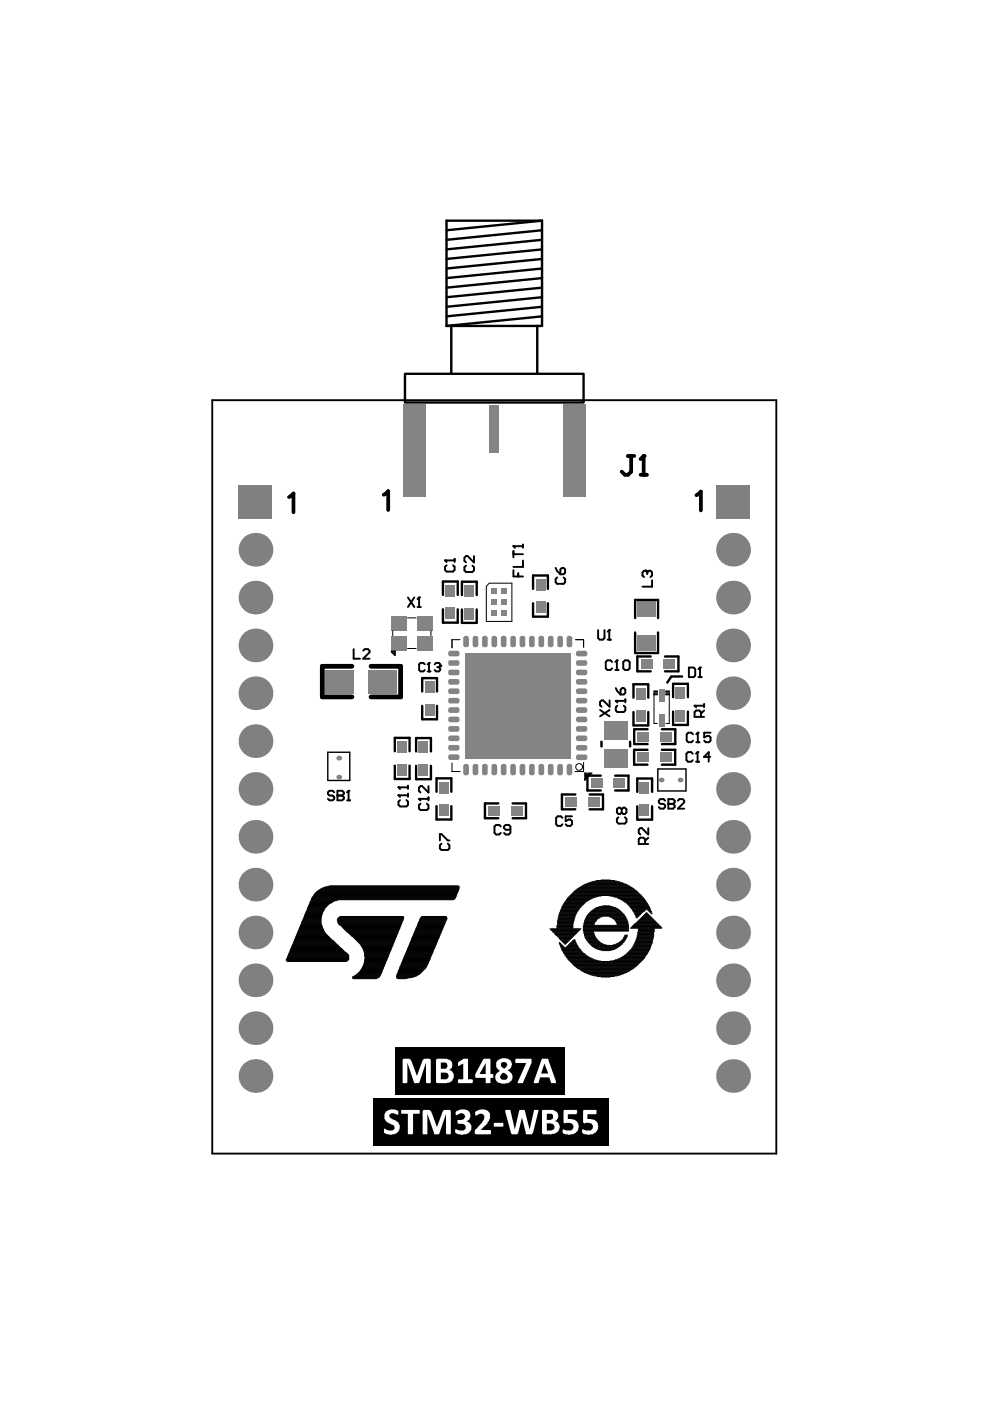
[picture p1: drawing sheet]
<svg xmlns="http://www.w3.org/2000/svg" width="210mm" height="297mm" viewBox="0 0 210 297" stroke-linecap="round" stroke-linejoin="round" font-family="sans-serif">
<g fill="#808080">
<circle cx="155.4" cy="207.8" r="3.6"/>
<circle cx="155.4" cy="167.3" r="3.6"/>
<circle cx="155.4" cy="126.7" r="3.6"/>
<circle cx="155.4" cy="228.1" r="3.6"/>
<circle cx="155.4" cy="218" r="3.6"/>
<circle cx="155.4" cy="187.6" r="3.6"/>
<circle cx="155.4" cy="177.4" r="3.6"/>
<circle cx="155.4" cy="157.1" r="3.6"/>
<circle cx="155.4" cy="147" r="3.6"/>
<circle cx="155.4" cy="116.6" r="3.6"/>
<circle cx="155.4" cy="197.7" r="3.6"/>
<circle cx="155.4" cy="136.8" r="3.6"/>
<circle cx="54.2" cy="207.8" r="3.6"/>
<circle cx="54.2" cy="167.3" r="3.6"/>
<circle cx="54.2" cy="126.7" r="3.6"/>
<circle cx="54.2" cy="228.1" r="3.6"/>
<circle cx="54.2" cy="218" r="3.6"/>
<circle cx="54.2" cy="187.6" r="3.6"/>
<circle cx="54.2" cy="177.4" r="3.6"/>
<circle cx="54.2" cy="157.1" r="3.6"/>
<circle cx="54.2" cy="147" r="3.6"/>
<circle cx="54.2" cy="116.6" r="3.6"/>
<circle cx="54.2" cy="197.7" r="3.6"/>
<circle cx="54.2" cy="136.8" r="3.6"/>
</g>
<g fill="#808080">
<path d="M151.8 102.8h7.2v7.2h-7.2z" fill-rule="evenodd"/>
<path d="M50.6 102.8h7.2v7.2h-7.2z" fill-rule="evenodd"/>
</g>
<g fill="#848484">
<path d="M84.2 157.1h2v2.6h-2z" fill-rule="evenodd"/>
<path d="M82.9 134.8h3.4v3h-3.4z" fill-rule="evenodd"/>
<path d="M93.1 165.7h2v2.6h-2z" fill-rule="evenodd"/>
<path d="M88.7 157.2h2.1v2.5h-2.1z" fill-rule="evenodd"/>
<path d="M90.1 149.3h2v2.5h-2z" fill-rule="evenodd"/>
<path d="M102.5 134.8h.6l.3 .3v1.8l-.3 .3h-.6l-.3-.3v-1.8z" fill-rule="evenodd"/>
<path d="M100.5 134.8h.6l.3 .3v1.8l-.3 .3h-.6l-.3-.3v-1.8z" fill-rule="evenodd"/>
<path d="M98.5 134.8h.6l.3 .3v1.8l-.3 .3h-.6l-.3-.3v-1.8z" fill-rule="evenodd"/>
<path d="M98.4 124h2.1v2.6h-2.1z" fill-rule="evenodd"/>
<path d="M110.5 134.8h.6l.3 .3v1.8l-.3 .3h-.6l-.3-.3v-1.8z" fill-rule="evenodd"/>
<path d="M108.5 134.8h.6l.3 .3v1.8l-.3 .3h-.6l-.3-.3v-1.8z" fill-rule="evenodd"/>
<path d="M106.5 134.8h.6l.3 .3v1.8l-.3 .3h-.6l-.3-.3v-1.8z" fill-rule="evenodd"/>
<path d="M106.2 124.8h1.2v1.2h-1.2z" fill-rule="evenodd"/>
<path d="M106.2 129.4h1.2v1.2h-1.2z" fill-rule="evenodd"/>
<path d="M106.2 127.1h1.2v1.2h-1.2z" fill-rule="evenodd"/>
<path d="M118.5 134.8h.6l.3 .3v1.8l-.3 .3h-.6l-.3-.3v-1.8z" fill-rule="evenodd"/>
<path d="M116.5 134.8h.6l.3 .3v1.8l-.3 .3h-.6l-.3-.3v-1.8z" fill-rule="evenodd"/>
<path d="M114.5 134.8h.6l.3 .3v1.8l-.3 .3h-.6l-.3-.3v-1.8z" fill-rule="evenodd"/>
<path d="M113.6 127.5h2.1v2.5h-2.1z" fill-rule="evenodd"/>
<path d="M125.2 165h2.6v2h-2.6z" fill-rule="evenodd"/>
<path d="M124.6 169.1h2.5v2h-2.5z" fill-rule="evenodd"/>
<path d="M122.4 160h1.8l.3 .3v.6l-.3 .3h-1.8l-.3-.3v-.6z" fill-rule="evenodd"/>
<path d="M122.4 157.9h1.8l.3 .3v.6l-.3 .3h-1.8l-.3-.3v-.6z" fill-rule="evenodd"/>
<path d="M122.4 155.9h1.8l.3 .3v.6l-.3 .3h-1.8l-.3-.3v-.6z" fill-rule="evenodd"/>
<path d="M122.4 151.9h1.8l.3 .3v.6l-.3 .3h-1.8l-.3-.3v-.6z" fill-rule="evenodd"/>
<path d="M122.4 150h1.8l.3 .3v.5l-.3 .3h-1.8l-.3-.3v-.5z" fill-rule="evenodd"/>
<path d="M122.4 148h1.8l.3 .3v.6l-.3 .3h-1.8l-.3-.3v-.6z" fill-rule="evenodd"/>
<path d="M122.4 144h1.8l.3 .3v.6l-.3 .3h-1.8l-.3-.3v-.6z" fill-rule="evenodd"/>
<path d="M122.4 142h1.8l.3 .3v.6l-.3 .3h-1.8l-.3-.3v-.6z" fill-rule="evenodd"/>
<path d="M122.4 140h1.8l.3 .3v.6l-.3 .3h-1.8l-.3-.3v-.6z" fill-rule="evenodd"/>
<path d="M130 165h2.6v2h-2.6z" fill-rule="evenodd"/>
<path d="M139.9 159.6h2.6v2h-2.6z" fill-rule="evenodd"/>
<path d="M139.7 151.5h1.2v2.6h-1.2z" fill-rule="evenodd"/>
<path d="M140.6 139.8h2.5v2h-2.5z" fill-rule="evenodd"/>
<path d="M84.2 161.9h2v2.6h-2z" fill-rule="evenodd"/>
<path d="M82.9 130.7h3.4v2.9h-3.4z" fill-rule="evenodd"/>
<path d="M93.1 170.5h2v2.5h-2z" fill-rule="evenodd"/>
<path d="M90.1 144.5h2v2.5h-2z" fill-rule="evenodd"/>
<path d="M88.7 162h2.1v2.5h-2.1z" fill-rule="evenodd"/>
<path d="M102.5 162h.6l.3 .3v1.8l-.3 .3h-.6l-.3-.3v-1.8z" fill-rule="evenodd"/>
<path d="M98.2 162.3l.3-.3h.6l.3 .3v1.8l-.3 .3h-.6l-.3-.3z" fill-rule="evenodd"/>
<path d="M100.2 162.3l.3-.3h.6l.3 .3v1.8l-.3 .3h-.6l-.3-.3z" fill-rule="evenodd"/>
<path d="M98.4 128.8h2.1v2.6h-2.1z" fill-rule="evenodd"/>
<path d="M108.3 170.8h2.5v2.1h-2.5z" fill-rule="evenodd"/>
<path d="M110.2 162.3l.3-.3h.6l.3 .3v1.8l-.3 .3h-.6l-.3-.3z" fill-rule="evenodd"/>
<path d="M108.2 162.3l.3-.3h.6l.3 .3v1.8l-.3 .3h-.6l-.3-.3z" fill-rule="evenodd"/>
<path d="M106.5 162h.6l.3 .3v1.8l-.3 .3h-.6l-.3-.3v-1.8z" fill-rule="evenodd"/>
<path d="M114.5 162h.6l.3 .3v1.8l-.3 .3h-.6l-.3-.3v-1.8z" fill-rule="evenodd"/>
<path d="M118.2 162.3l.3-.3h.6l.3 .3v1.8l-.3 .3h-.6l-.3-.3z" fill-rule="evenodd"/>
<path d="M116.2 162.3l.3-.3h.6l.3 .3v1.8l-.3 .3h-.6l-.3-.3z" fill-rule="evenodd"/>
<path d="M113.6 122.7h2.1v2.6h-2.1z" fill-rule="evenodd"/>
<path d="M122.4 153.9h1.8l.3 .3v.6l-.3 .3h-1.8l-.3-.3v-.6z" fill-rule="evenodd"/>
<path d="M122.4 146h1.8l.3 .3v.6l-.3 .3h-1.8l-.3-.3v-.6z" fill-rule="evenodd"/>
<path d="M122.4 138h1.8l.3 .3v.6l-.3 .3h-1.8l-.3-.3v-.6z" fill-rule="evenodd"/>
<path d="M139.9 155.2h2.6v2.1h-2.6z" fill-rule="evenodd"/>
<path d="M139.7 146.2h1.2v2.6h-1.2z" fill-rule="evenodd"/>
<path d="M95.3 159.9h1.8l.3 .3v.6l-.3 .3h-1.8l-.3-.3v-.6z" fill-rule="evenodd"/>
<path d="M95.3 157.9h1.8l.3 .3v.6l-.3 .3h-1.8l-.3-.3v-.6z" fill-rule="evenodd"/>
<path d="M95.3 155.9h1.8l.3 .3v.6l-.3 .3h-1.8l-.3-.3v-.6z" fill-rule="evenodd"/>
<path d="M95.3 151.9h1.8l.3 .3v.6l-.3 .3h-1.8l-.3-.3v-.6z" fill-rule="evenodd"/>
<path d="M95.3 150h1.8l.3 .3v.5l-.3 .3h-1.8l-.3-.3v-.5z" fill-rule="evenodd"/>
<path d="M95.3 148h1.8l.3 .3v.6l-.3 .3h-1.8l-.3-.3v-.6z" fill-rule="evenodd"/>
<path d="M95.3 144h1.8l.3 .3v.6l-.3 .3h-1.8l-.3-.3v-.6z" fill-rule="evenodd"/>
<path d="M95.3 142h1.8l.3 .3v.6l-.3 .3h-1.8l-.3-.3v-.6z" fill-rule="evenodd"/>
<path d="M95.3 140h1.8l.3 .3v.6l-.3 .3h-1.8l-.3-.3v-.6z" fill-rule="evenodd"/>
<path d="M88.3 134.8h3.4v3h-3.4z" fill-rule="evenodd"/>
<path d="M112.5 134.8h.6l.3 .3v1.8l-.3 .3h-.6l-.3-.3v-1.8z" fill-rule="evenodd"/>
<path d="M104.5 134.8h.6l.3 .3v1.8l-.3 .3h-.6l-.3-.3v-1.8z" fill-rule="evenodd"/>
<path d="M94.4 124h2v2.5h-2z" fill-rule="evenodd"/>
<path d="M104.2 124.8h1.2v1.2h-1.2z" fill-rule="evenodd"/>
<path d="M104.2 129.4h1.2v1.2h-1.2z" fill-rule="evenodd"/>
<path d="M104.2 127.1h1.2v1.2h-1.2z" fill-rule="evenodd"/>
<path d="M135.6 165.8h2.1v2.5h-2.1z" fill-rule="evenodd"/>
<path d="M119.8 169.1h2.6v2h-2.6z" fill-rule="evenodd"/>
<path d="M135.2 159.6h2.5v2h-2.5z" fill-rule="evenodd"/>
<path d="M128.1 158.8h5v4h-5z" fill-rule="evenodd"/>
<path d="M134.9 150.6h2v2.5h-2z" fill-rule="evenodd"/>
<path d="M143.2 150.5h2v2.5h-2z" fill-rule="evenodd"/>
<path d="M135.8 139.8h2.6v2h-2.6z" fill-rule="evenodd"/>
<path d="M135.1 134.8h4v3.2h-4z" fill-rule="evenodd"/>
<path d="M120.4 134.8h.6l.3 .3v1.8l-.3 .3h-.6l-.3-.3v-1.8z" fill-rule="evenodd"/>
<path d="M69 142h6.1v5h-6.1z" fill-rule="evenodd"/>
<path d="M78.2 142h6v5h-6z" fill-rule="evenodd"/>
<path d="M103.5 170.8h2.6v2.1h-2.6z" fill-rule="evenodd"/>
<path d="M95.3 153.9h1.8l.3 .3v.6l-.3 .3h-1.8l-.3-.3v-.6z" fill-rule="evenodd"/>
<path d="M95.3 146h1.8l.3 .3v.6l-.3 .3h-1.8l-.3-.3v-.6z" fill-rule="evenodd"/>
<path d="M95.3 138h1.8l.3 .3v.6l-.3 .3h-1.8l-.3-.3v-.6z" fill-rule="evenodd"/>
<path d="M112.2 162.3l.3-.3h.6l.3 .3v1.8l-.3 .3h-.6l-.3-.3z" fill-rule="evenodd"/>
<path d="M104.2 162.3l.3-.3h.6l.3 .3v1.8l-.3 .3h-.6l-.3-.3z" fill-rule="evenodd"/>
<path d="M94.4 128.8h2v2.5h-2z" fill-rule="evenodd"/>
<path d="M88.3 130.7h3.4v2.9h-3.4z" fill-rule="evenodd"/>
<path d="M103.8 85.9h2v10h-2z" fill-rule="evenodd"/>
<path d="M135.6 170.5h2.1v2.6h-2.1z" fill-rule="evenodd"/>
<path d="M134.9 145.8h2v2.5h-2z" fill-rule="evenodd"/>
<path d="M135.2 155.2h2.5v2.1h-2.5z" fill-rule="evenodd"/>
<path d="M143.2 145.7h2v2.5h-2z" fill-rule="evenodd"/>
<path d="M128.1 152.8h5v4h-5z" fill-rule="evenodd"/>
<path d="M120.1 162.3l.3-.3h.6l.3 .3v1.8l-.3 .3h-.6l-.3-.3z" fill-rule="evenodd"/>
<path d="M135.1 127.6h4v3.2h-4z" fill-rule="evenodd"/>
<path d="M85.5 85.7h4.7v19.6h-4.7z" fill-rule="evenodd"/>
<path d="M119.3 85.7h4.8v19.6h-4.8z" fill-rule="evenodd"/>
<path d="M98.6 138.4h22.3v22.4h-22.3z" fill-rule="evenodd"/>
</g>
<g fill="#848484">
<circle cx="144.2" cy="165.4" r=".51"/>
<circle cx="140.2" cy="165.4" r=".51"/>
<circle cx="71.8" cy="164.8" r=".51"/>
<circle cx="71.8" cy="160.7" r=".51"/>
</g>
<g fill="none" stroke="#000" stroke-width=".51">
<path d="M114.9 46.8v22.3h-20.2M114.9 46.8h-20.2v22.3M114.9 59l-20.2 2M114.9 50.8l-20.2 2.1M114.9 52.9l-20.2 2M114.9 54.9l-20.2 2M114.9 46.8l-20.2 2M114.9 48.8l-20.2 2M114.9 56.9l-20.2 2.1M85.9 79.2v6.1M86.1 79.2h37.4M95.7 69.1v10.1"/>
<path d="M113.9 69.1v10.1M114.9 67.1l-20.2 2M114.9 61l-20.2 2M114.9 63l-20.2 2M114.9 65l-20.2 2.1M123.7 79.2v6.1M86.1 85.3h37.4M93.9 126.1v-2.8h3.2v2.8M93.9 129.2v2.8h3.2v-2.8M97.9 129.2v2.9h3.2v-2.9M97.9 126.2v-2.9h3.2v2.9M113 124.9v-2.9h3.2v2.9"/>
<path d="M113 127.9v2.8h3.2v-2.8M134.7 131.1v-3.9h4.8v3.9M134.7 134.1v4.4h4.8v-4.4M138 139.2h-2.9v3.1h2.9M141 139.2h2.8v3.1h-2.8M83.7 159.3v-2.9h3.1v2.9M88.2 159.3v-2.8h3.2v2.8M89.5 149.7v2.8h3.2v-2.8M89.5 146.6v-2.8h3.2v2.8M127.5 157.3v1M133.6 157.3v1M134.3 147.9v-2.8h3.1v2.8"/>
<path d="M134.3 151v2.8h3.1v-2.8M137.3 159h-2.8v3.1h2.8M137.3 154.6h-2.8v3.2h2.8M140.3 159h2.9v3.1h-2.9M140.3 154.6h2.9v3.2h-2.9M142.7 147.8v-2.8h3.2v2.8M142.7 150.9v2.8h3.2v-2.8M144.6 143.4h-2.2l-.9 1.3M83.7 162.3v2.9h3.1v-2.9M88.2 162.4v2.8h3.2v-2.8M92.6 167.9v-2.9h3.1v2.9M92.6 170.9v2.9h3.1v-2.9"/>
<path d="M105.7 170.3h-2.9v3.2h2.9M108.7 170.3h2.8v3.2h-2.8M122 168.4h-2.9v3.2h2.9M125 168.4h2.8v3.2h-2.8M127.4 164.5h-2.9v3.1h2.9M130.4 164.5h2.9v3.1h-2.9M135.1 167.9v-2.8h3.2v2.8M135.1 170.9v2.9h3.2v-2.9"/>
</g>
<path d="M45 84.8h119.6v159.8h-119.6zM83.1 138.1h.6v.8z" fill="none" stroke="#000" stroke-width=".4"/>
<g fill="none" stroke="#000" stroke-width=".21">
<path d="M83.3 133.7v1.1M86.4 137.5h1.8M86.4 131h1.8M91.4 133.7v1.1M97.5 135.6h-1.7v1.7M103.8 123.6h4.7v8.2h-5.4v-7.5zM122.1 135.6h1.6v1.6M138.7 147.1h.7v.2h-.7l.7-.1M138.7 146.5h.7v.2h-.7zM139.4 146.9h-.7v6.5h.7M139.4 146.6l-.7 .1M141.2 146.9h.7v6.5h-.7"/>
<path d="M141.2 147.3h.7M141.2 146.5h.7v.2h-.7zM141.9 147.1h-.7v.2M141.9 146.6l-.7 .1M141.9 147.2l-.7 .1M95.8 161.7v1.9h1.7M123.7 161.6v2h-1.8M124 163.9h1.5l-1.5 1.5zM124.1 164.3h.4l-.3-.1-.1 .3 .8-.4h-.7l-.1-.2v.9l.7-.8 .3 .1-1.1 1 1-1.1h.3l-1.3 1.4M62.2 200h9M62.2 199.8h8.8M62.2 199.9h8.9"/>
<path d="M62.3 199.6h8.5M62.3 199.7h8.6M62.4 199.5h8.3M62.4 199.4h8.2M62.4 199.3h8M62.5 199.1h7.7M62.5 199.2h7.8M62.6 199h7.5M62.6 198.9h7.4M62.7 198.8h7.2M62.7 198.6h7M62.7 198.7h7.1"/>
<path d="M62.8 198.4h6.7M62.8 198.5h6.8M62.9 198.3h6.5M62.9 198.1h6.3M62.9 198.2h6.4M63 197.9h6M63 198h6.1M63.1 197.8h5.8M63.1 197.7h5.8M63.1 197.6h5.7M63.2 197.4h5.5M63.2 197.5h5.6"/>
<path d="M63.3 197.1h5.3M63.3 197.3h5.4M63.4 196.8h5.1M63.4 196.9h5.1M63.4 197h5.2M63.5 196.6h4.9M63.5 196.7h4.9M63.6 196.3h4.7M63.6 196.4h4.7M63.6 196.5h4.8M63.7 196.1h4.5M63.7 196.2h4.6"/>
<path d="M63.8 195.9h4.3M63.8 196h4.4M63.9 195.6h4.2M63.9 195.7h4.2M63.9 195.8h4.2M64 195.3h4.1M64 195.4h4.1M64 195.5h4.1M64.1 195.1h4M64.1 195.2h4M64.2 194.9h3.9M64.2 195h3.9"/>
<path d="M64.3 194.7h3.8M64.3 194.8h3.9M64.4 194.4h3.8M64.4 194.5h3.7M64.4 194.6h3.7M64.5 194.1h3.7M64.5 194.2h3.7M64.5 194.3h3.7M64.6 193.9h3.7M64.6 194h3.7M64.7 193.7h3.7M64.7 193.8h3.6"/>
<path d="M64.8 193.4h3.7M64.8 193.5h3.6M64.8 193.6h3.6M64.9 193.2h3.7M64.9 193.3h3.6M65 193h3.7M65 193.1h3.7M65.1 192.7h3.8M65.1 192.8h3.7M65.1 192.9h3.6M65.2 192.4h3.9M65.2 192.5h3.8"/>
<path d="M65.2 192.6h3.7M65.3 192.2h4M65.3 192.3h3.9M65.4 192h4.1M65.4 192.1h4M65.5 191.8h4.2M65.5 191.9h4.1M65.6 191.5h4.6M65.6 191.6h4.4M65.6 191.7h4.2M65.7 191.2h4.9M65.7 191.3h4.8"/>
<path d="M65.7 191.4h4.7M65.8 191.1h5.1M65.9 190.9h5.7M65.9 191h5.4M65.9 190.8h30.2M66.1 190.5h30.4M66.1 190.6h30.3M66.1 190.7h30.2M66.2 190.4h30.3M66.3 190.3h30.3M66.3 190.2h30.3M66.4 190h30.3"/>
<path d="M66.5 189.9h30.2M66.5 189.8h30.2M66.6 189.7h30.2M66.7 189.5h30.1M66.7 189.6h30.1M66.8 189.4h30.1M66.9 189.3h30M67 189.2h30M67.1 189.1h29.9M67.2 189h29.9M67.3 188.9h29.8M67.5 188.8h29.6"/>
<path d="M67.6 188.7h29.6M67.8 188.6h29.4M67.9 188.5h29.4M68.1 188.4h29.2M68.3 188.3h29M68.5 188.2h28.8M68.8 188.1h28.5M69 188h28.3M69.5 187.9h27.8M69.9 187.8h27.2M71.5 194.9h14M71.5 195h14"/>
<path d="M71.5 195.1h14M71.5 195.2h13.9M71.6 194.7h14M71.6 194.8h14M71.6 195.3h13.7M71.6 195.4h13.7M71.6 195.5h13.7M71.6 195.6h13.6M71.7 194.6h13.9M71.7 195.7h13.5M71.7 195.8h13.5M71.8 194.5h13.8"/>
<path d="M71.8 195.9h13.3M71.9 194.4h13.7M71.9 196h13.2M72 196.1h13M72.1 194.3h13.4M72.2 196.2h12.8M72.3 196.3h12.7M72.4 196.4h12.5M72.5 196.5h12.4M72.6 196.6h12.2M72.7 196.7h12.1M72.8 196.8h12"/>
<path d="M72.9 196.9h11.8M73 197h11.7M73.1 197.1h11.5M73.2 197.3h11.4M73.3 197.4h11.2M73.4 197.5h11.1M73.5 197.6h11M73.6 197.7h10.8M73.7 197.8h10.7M73.9 197.9h10.5M74.1 198h10.2M74.2 198.1h10.1"/>
<path d="M74.3 198.2h9.9M74.4 198.3h9.8M74.5 198.4h9.6M74.6 198.5h9.5M74.7 198.6h9.4M74.9 198.7h9.1M75 198.8h9M75.1 198.9h8.8M75.2 199h8.7M75.3 199.1h8.5M75.4 199.2h8.4M75.5 199.3h8.3"/>
<path d="M75.6 199.4h8.1M75.7 199.5h8M75.8 199.6h7.8M75.9 199.7h7.7M76 199.8h7.6M76.1 199.9h7.4M76.2 200h7.3M86.9 200h5.7M86.9 199.9h5.7M87 199.7h5.7M87 199.8h5.7M87.1 199.5h5.7"/>
<path d="M87.1 199.6h5.7M87.2 199.4h5.6M87.2 199.2h5.7M87.2 199.3h5.7M87.3 199.1h5.7M87.3 199h5.7M87.3 198.9h5.8M87.4 198.8h5.7M87.4 198.7h5.7M87.5 198.5h5.7M87.5 198.6h5.7M87.6 198.3h5.7"/>
<path d="M87.6 198.2h5.7M87.6 198.4h5.7M87.7 198h5.7M87.7 198.1h5.7M87.8 197.9h5.7M87.8 197.8h5.7M87.9 197.7h5.7M87.9 197.6h5.7M87.9 197.5h5.7M88 197.3h5.7M88 197.4h5.7M88.1 196.9h5.8"/>
<path d="M88.1 197h5.7M88.1 197.1h5.7M88.2 196.7h5.7M88.2 196.8h5.7M88.3 196.5h5.7M88.3 196.6h5.7M88.4 196.3h5.7M88.4 196.4h5.7M88.5 196h5.7M88.5 196.1h5.7M88.5 196.2h5.6M88.6 195.9h5.7"/>
<path d="M88.6 195.7h5.8M88.6 195.8h5.7M88.7 195.5h5.7M88.7 195.6h5.7M88.8 195.3h5.7M88.8 195.4h5.7M88.9 195h5.7M88.9 195.1h5.7M88.9 195.2h5.7M89 194.8h5.8M89 194.9h5.7M89.1 194.6h5.6"/>
<path d="M89.1 194.7h5.7M89.2 194.5h5.5M89.3 194.4h5.4M89.4 194.3h5.2M116.6 196.9h6.6M116.7 197h6.4M116.7 197.2h6.2M116.9 197.3h5.9M117.1 197.4h5.6M117.2 197.7h5.3M117.2 197.5h5.4M117.5 197.8h4.8"/>
<path d="M117.6 198h4.5M117.6 197.9h4.6M117.7 198.1h4.3M117.8 198.3h4M118 198.4h3.7M118.1 196.3h3.4M118.1 196.4h3.4M118.1 196.6h3.4M118.1 196.8h3.4M118.1 196.7h3.4M118.1 196.2h3.4M118.2 195.2h3.5"/>
<path d="M118.2 195.3h3.4M118.2 198.6h3.3M118.2 198.5h3.4M118.2 196.1h3.3M118.2 195.9h3.3M118.2 195.7h3.4M118.2 195.6h3.4M118.2 195.5h3.4M118.2 195.8h3.3M118.3 195.1h3.4M118.3 195h3.4M118.3 194.9h3.4"/>
<path d="M118.3 194.7h3.5M118.3 194.6h3.5M118.4 194.1h3.6M118.4 198.7h3M118.4 194.5h3.4M118.4 194.4h3.6M118.4 194.2h3.6M118.6 193.9h3.5M118.6 194h3.5M118.6 200h.2M118.6 199.8h.1M118.6 199h2.5"/>
<path d="M118.6 198.9h2.6M118.6 193.8h3.6M118.6 193.6h3.6M118.7 193.4h3.6M118.7 193.5h3.6M118.7 199.1h2.3M118.8 199.2h2.1M118.8 193.3h3.7M118.8 193.1h3.8M118.8 193h3.8M118.9 192.8h3.9M118.9 192.9h3.8"/>
<path d="M118.9 199.4h1.9M119 192.7h3.8M119 199.5h1.6M119 192.5h3.9M119 192.4h4.1M119.2 192.2h4.1M119.2 192.3h4M119.2 199.6h1.3M119.3 199.7h1.1M119.3 192.1h4M119.3 191.9h4.2M119.4 199.8h.9"/>
<path d="M119.4 191.8h4.3M119.5 191.6h4.4M119.5 191.7h4.3M119.5 200h.6M119.7 191.4h4.3M119.7 191.3h4.5M119.8 191.2h4.5M119.9 191.1h4.6M120 191h4.8M120 190.8h4.9M120.1 190.7h5M120.3 190.6h5.1"/>
<path d="M120.3 190.5h5.3M120.4 190.3h5.6M120.5 190.2h5.8M120.6 190.1h6.2M120.8 190h6.6M120.9 200h1.3M120.9 189.9h15M121 199.8h1.1M121 189.7h14.9M121.1 189.6h14.6M121.2 199.7h.9M121.2 199.6h.8"/>
<path d="M121.2 189.5h14.4M121.4 199.5h.6M121.4 189.4h14.1M121.5 199.4h.5M121.5 189.3h13.8M121.6 189.1h13.6M121.7 199.2h.1M121.7 189h13.4M121.8 188.9h13.2M122 188.8h12.8M122.2 188.6h12.4M122.3 188.5h12.2"/>
<path d="M122.5 188.4h11.9M122.7 188.3h11.4M122.8 188.2h11.2M123.1 188h10.7M123.3 187.9h10.2M123.4 187.8h10M123.7 196.3h9.6M123.7 196.4h9.6M123.7 196.6h9.6M123.7 197h9.6M123.7 197.4h9.6M123.7 197.3h9.6"/>
<path d="M123.7 197.2h9.6M123.7 196.9h9.6M123.7 196.8h9.6M123.7 196.7h9.6M123.7 187.7h9.4M123.8 197.9h2.2M123.8 197.8h2.1M123.8 197.7h2.1M123.8 197.5h2.1M123.8 196.1h2.2M123.8 195.9h2.2M123.8 195.7h2.3"/>
<path d="M123.8 195.8h2.2M123.8 196.2h9.5M123.9 195.2h2.6M123.9 195.3h2.4M123.9 198.4h2.2M123.9 198.3h2.2M123.9 198.1h2.1M123.9 198h2.1M123.9 195.6h2.2M123.9 195.5h2.3M123.9 187.5h9M124 195.1h2.5"/>
<path d="M124 198.7h2.3M124 198.6h2.2M124 198.5h2.2M124 195h2.6M124.2 199h2.3M124.2 198.9h2.1M124.2 194.9h2.5M124.2 194.7h2.7M124.2 187.4h8.5M124.3 199.1h2.3M124.3 194.6h2.8M124.3 194.5h3"/>
<path d="M124.3 194.4h3.4M124.4 199.4h2.3M124.4 199.2h2.3M124.4 194.2h8.1M124.5 194.1h7.9M124.5 199.5h2.4M124.5 187.3h7.8M124.6 193.9h7.7M124.6 194h7.8M124.6 199.7h2.6M124.6 199.6h2.5M124.8 199.8h2.5"/>
<path d="M124.8 193.8h7.4M124.8 187.2h7.3M124.9 200h2.7M124.9 193.6h7.2M125 193.5h6.9M125.1 193.4h6.7M125.1 187.1h6.6M125.2 193.3h6.5M125.4 193.1h6.2M125.5 193h5.9M125.5 186.9h5.8M125.7 192.9h5.6"/>
<path d="M125.9 192.8h5.2M126 186.8h4.8M126.1 192.7h4.9M126.2 192.5h4.5M126.5 192.4h4M126.5 186.7h3.8M126.8 192.3h3.3M127.2 192.2h2.5M127.4 186.6h2M127.8 192.1h1.5M129.1 194.4h3.6M129.3 190h6.8"/>
<path d="M129.5 194.5h3.2M129.7 194.6h3.1M129.9 194.7h2.9M129.9 190.1h6.3M130.1 194.9h2.8M130.2 195h2.7M130.3 195.1h2.7M130.3 190.2h6M130.5 195.2h2.5M130.6 195.3h2.4M130.6 195.5h2.5M130.7 195.7h2.4"/>
<path d="M130.7 195.6h2.4M130.8 195.9h2.3M130.8 190.3h5.6M130.8 195.8h2.3M131 200h1.1M131 196.1h2.3M131.1 190.5h5.4M131.2 199.8h1M131.3 199.7h1M131.3 190.6h5.2M131.6 199.6h.8M131.6 190.7h5.1"/>
<path d="M131.7 199.5h.7M131.8 199.4h.7M131.8 190.8h5M131.9 199.2h.8M132.1 191h4.8M132.1 199.1h.6M132.2 191.1h4.7M132.2 199h.6M132.2 198.9h.6M132.3 198.7h.6M132.3 198.6h.6M132.4 198.5h.6"/>
<path d="M132.4 198.4h.6M132.4 191.2h4.6M132.5 198.3h.5M132.5 191.3h4.7M132.8 191.4h4.4M132.9 191.6h4.4M133 191.7h4.3M133.1 191.8h4.3M133.3 191.9h4.2M133.4 192.1h4.1M133.5 192.2h4.1M133.6 192.3h4"/>
<path d="M133.6 196.8h6.7M133.6 192.4h4.2M133.8 196.7h6.5M133.8 192.5h4M133.9 192.7h4M134 192.8h3M134 196.4h6.1M134 196.6h6.2M134.1 192.9h2.8M134.1 193h2.7M134.1 196.3h5.8M134.2 193.3h2.3"/>
<path d="M134.2 193.1h2.5M134.2 196.2h5.6M134.4 193.4h1.9M134.4 196.1h5.3M134.5 193.5h1.7M134.5 195.9h5.1M134.5 193.6h1.6M134.6 193.9h1.2M134.6 200h3.6M134.6 199.8h3.6M134.6 193.8h1.3M134.6 195.8h4.9"/>
<path d="M134.7 194h1M134.7 194.1h.9M134.7 199.7h3.7M134.7 199.6h3.7M134.8 199.5h3.6M134.8 199.4h3.6M134.8 199.2h3.6M134.8 195.7h4.5M134.8 194.5h.4M134.8 194.4h.5M134.8 194.2h.7M135 199.1h3.5"/>
<path d="M135 199h3.5M135 198.9h3.5M135 195.6h4.2M135 194.6h.1M135.1 198.7h3.4M135.1 198.6h3.5M135.1 198.5h3.5M135.1 198.4h3.5M135.1 195.5h4M135.2 195.3h3.8M135.2 198.3h3.4M135.2 198.1h3.4"/>
<path d="M135.2 198h3.4M135.2 197.9h3.4M135.2 197.8h3.4M135.2 197.7h3.4M135.3 195.2h3.6M135.3 197.5h3.4M135.3 197h3.4M135.3 197.4h3.4M135.3 197.3h3.4M135.3 197.2h3.4M135.3 196.9h3.4M135.5 195.1h3.2"/>
<path d="M135.6 195h3M135.7 194.9h2.8M135.8 194.7h2.6M135.9 194.6h2.3M136.1 194.5h2M136.2 194.4h1.8M136.3 194.2h1.6M136.4 194.1h1.4M136.5 194h1.1M136.7 193.9h.8M136.8 193.8h.6M136.9 193.6h.4"/>
<path d="M137 193.5h.2M137.2 192.8h.7M137.3 192.9h.6M137.4 193h.6M137.5 193.1h.5M137.6 193.3h.5M137.8 193.4h.3M137.9 193.5h.2M138 193.6h.2M138.1 193.8h.1M60.7 203.4h13.2M60.7 203.5h13.1"/>
<path d="M60.7 203.6h13M60.8 203.7h12.8M60.8 203.2h13.1M60.8 203.3h13.1M60.9 203.1h13M60.9 203h13M60.9 203.8h12.5M61 202.9h12.9M61 202.7h12.9M61 202.8h12.9M61.1 202.6h12.8M61.1 202.5h12.8"/>
<path d="M61.2 202.2h12.4M61.2 202.3h12.5M61.2 202.4h12.6M61.3 202h12.1M61.3 202.1h12.2M61.4 201.8h11.7M61.4 201.9h11.9M61.5 201.5h11.3M61.5 201.6h11.4M61.5 201.7h11.5M61.6 201.2h10.9M61.6 201.3h11"/>
<path d="M61.6 201.4h11.1M61.7 201h10.6M61.7 201.1h10.7M61.8 200.8h10.2M61.8 200.9h10.3M61.9 200.7h10.1M61.9 200.6h9.9M61.9 200.5h9.8M62 200.3h9.5M62 200.4h9.7M62.1 200.2h9.3M62.1 200.1h9.2"/>
<path d="M74.8 207.3h5.4M74.8 207.4h5.2M74.8 207.1h5.6M74.8 207.2h5.6M74.9 207.5h4.9M75 207h5.5M75.2 206.9h5.4M75.4 206.8h5.2M75.5 206.7h5.2M75.6 206.6h5.1M75.8 206.5h4.9M75.9 206.4h4.9"/>
<path d="M76 206.3h4.9M76.1 206.2h4.8M76.2 206.1h4.7M76.3 200.1h7.1M76.3 206h4.7M76.4 200.2h7M76.4 205.8h4.6M76.4 205.9h4.6M76.5 200.3h6.9M76.5 205.7h4.6M76.5 200.4h6.8M76.6 205.6h4.5"/>
<path d="M76.6 200.5h6.7M76.7 200.7h6.5M76.7 200.6h6.6M76.7 205.4h4.5M76.7 205.5h4.5M76.8 205.2h4.5M76.8 205.3h4.5M76.8 200.8h6.3M76.8 200.9h6.3M76.9 205h4.5M76.9 205.1h4.4M76.9 201h6.2"/>
<path d="M77 204.8h4.5M77 204.9h4.4M77 201.1h6M77 201.2h6M77 201.3h6M77.1 204.5h4.5M77.1 204.6h4.4M77.1 204.7h4.4M77.1 201.4h5.8M77.1 201.5h5.8M77.1 201.6h5.7M77.2 204.1h4.5"/>
<path d="M77.2 204.2h4.5M77.2 204.4h4.4M77.2 201.7h5.6M77.2 201.8h5.5M77.2 201.9h5.5M77.3 203.7h4.6M77.3 202.7h5.1M77.3 202.6h5.1M77.3 202.5h5.2M77.3 204h4.4M77.3 202h5.4M77.3 202.1h5.3"/>
<path d="M77.3 202.2h5.3M77.3 202.3h5.2M77.3 202.4h5.2M77.3 203.4h4.7M77.3 203.5h4.7M77.3 203.6h4.6M77.3 203.8h4.5M77.3 203.9h4.5M77.4 203.1h4.8M77.4 203h4.9M77.4 202.9h4.9M77.4 202.8h4.9"/>
<path d="M77.4 203.2h4.8M77.4 203.3h4.6M84.1 207.3h3.1M84.1 206.9h4.2M84.1 207h4.1M84.1 207.1h3.8M84.1 207.2h3.5M84.1 206.8h4.4M84.2 207.4h2.3M84.2 206.5h4.8M84.2 206.6h4.7M84.2 206.7h4.5"/>
<path d="M84.3 206.4h4.8M84.4 207.5h1.7M84.4 206h5.1M84.4 206.1h5M84.4 206.2h4.9M84.4 206.3h4.8M84.5 205.8h5.2M84.5 205.9h5.1M84.6 205.6h5.3M84.6 205.7h5.2M84.7 205.3h5.6M84.7 205.4h5.5"/>
<path d="M84.7 205.5h5.3M84.8 205h5.7M84.8 205.1h5.6M84.8 205.2h5.6M84.9 204.9h5.6M85 204.6h5.7M85 204.7h5.6M85 204.8h5.6M85.1 204.2h5.7M85.1 204.4h5.7M85.1 204.5h5.6M85.2 204h5.7"/>
<path d="M85.2 204.1h5.7M85.3 203.8h5.7M85.3 203.9h5.6M85.4 203.7h5.6M85.4 203.5h5.7M85.4 203.6h5.7M85.5 203.3h5.7M85.5 203.4h5.7M85.6 203.1h5.7M85.6 203h5.7M85.6 203.2h5.7M85.7 202.9h5.7"/>
<path d="M85.7 202.8h5.7M85.8 202.7h5.6M85.8 202.6h5.7M85.9 202.5h5.6M85.9 202.3h5.7M85.9 202.4h5.7M86 202.1h5.7M86 202.2h5.7M86.1 201.9h5.7M86.1 202h5.7M86.2 201.6h5.7M86.2 201.7h5.7"/>
<path d="M86.2 201.8h5.6M86.3 201.4h5.7M86.3 201.5h5.6M86.4 201.1h5.7M86.4 201.2h5.7M86.4 201.3h5.6M86.5 200.9h5.7M86.5 201h5.7M86.6 200.7h5.7M86.6 200.8h5.7M86.7 200.6h5.6M86.7 200.4h5.7"/>
<path d="M86.7 200.5h5.7M86.8 200.3h5.7M86.8 200.2h5.7M86.9 200.1h5.7M118.6 200.1h.3M118.7 200.3h.5M118.7 200.2h.3M118.8 200.7h.7M118.8 200.6h.6M118.8 200.5h.5M118.9 200.9h.9M118.9 200.8h.8"/>
<path d="M119 201.3h4.1M119 201.2h3.9M119 201.1h3.8M119.2 201.4h4M119.2 201.5h4M119.3 201.7h4M119.4 201.8h4M119.4 201.9h4.1M119.5 202.2h4.4M119.5 202h4.2M119.7 200.1h.3M119.7 202.3h4.3"/>
<path d="M119.8 200.2h.1M119.8 202.5h4.5M119.8 202.4h4.4M119.9 200.9h2.8M119.9 202.6h4.6M120 200.8h2.7M120 202.9h4.9M120 202.8h4.6M120.1 200.7h2.5M120.1 203h5M120.3 200.6h2.2M120.3 203.1h5.1"/>
<path d="M120.4 200.5h2.1M120.4 203.4h5.5M120.4 203.3h5.2M120.5 200.3h1.8M120.5 203.5h5.7M120.6 200.2h1.7M120.6 203.6h6.1M120.8 200.1h1.4M120.8 203.7h6.5M120.9 203.9h15M121 204h14.8M121.1 204.1h14.6"/>
<path d="M121.2 204.2h14.4M121.4 204.3h14.1M121.5 204.5h13.8M121.6 204.6h13.6M121.7 204.7h13.4M121.8 204.8h13.2M122 205h12.8M122.2 205.1h12.4M122.3 205.2h12.2M122.5 205.3h11.9M122.7 205.4h11.4M122.9 205.6h11.1"/>
<path d="M123.1 205.7h10.7M123.3 205.8h10.2M123.4 205.9h10M123.7 206.1h9.4M123.9 206.2h9M124.2 206.3h8.5M124.5 206.4h7.8M124.8 206.5h7.3M125 200.1h2.8M125.1 200.2h2.9M125.1 206.7h6.6M125.2 200.3h3.3"/>
<path d="M125.4 200.5h6.2M125.5 200.6h5.9M125.5 206.8h5.8M125.6 200.7h5.7M125.9 200.8h5.2M126 206.9h4.8M126 200.9h5M126.2 201.1h4.5M126.5 201.2h4M126.6 207h3.6M126.8 201.3h3.4M127.2 201.4h2.7"/>
<path d="M127.4 207.1h2M127.7 201.5h1.7M129.4 203.7h6.7M130 200.3h1.7M130.1 203.6h6.1M130.5 200.2h1.4M130.5 203.5h5.8M130.7 200.1h1.2M130.8 203.4h5.6M131.2 203.3h5.3M131.4 203.1h5.3M131.7 203h5"/>
<path d="M131.9 202.9h4.9M132.1 202.8h4.7M132.3 202.6h4.6M132.4 202.5h4.6M132.7 202.4h4.5M132.8 202.3h4.4M132.9 202.2h4.4M133 202h4.3M133.1 201.9h4.3M133.3 201.8h4.2M133.4 201.7h4.1M133.5 201.5h4.1"/>
<path d="M133.6 201.4h4M133.8 201.3h4M133.9 201.2h3.9M134 200.9h3.9M134 201.1h3.9M134.1 200.8h3.8M134.2 200.7h3.8M134.2 200.6h3.8M134.4 200.5h3.6M134.4 200.3h3.7M134.5 200.2h3.6M134.5 200.1h3.7"/>
</g>
<path d="M74.6 141.3h-6.3v6.5h6.3M78.7 141.3h6.2v6.5h-6.2" fill="none" stroke="#000" stroke-width="1"/>
<path d="M69.5 159.5h4.7v6h-4.7zM139.5 163h5.9v4.7h-5.9z" fill="none" stroke="#000" stroke-width=".3"/>
<g fill="none" stroke="#000" stroke-width=".41">
<path d="M94.7 119.8l-.3 .4v.7l.3 .3h1.3l.4-.3v-.7l-.4-.4M96.4 118.5v.7M96.4 118.8h-2l.3 .4M98.8 119.9l-.3 .4v.6l.3 .4h1.4l.3-.4v-.6l-.3-.4M100.5 117.9v1.3l-1.4-1.3h-.3l-.3 .3v.7l.3 .3M108.9 116.8v1.4M108.9 117.5h2M110.9 118.8v1.4h-2M110.9 115.5v.6M110.9 115.8h-2l.3 .3M75 137.6v2.1h1.3M77 138l.3-.4h.7l.4 .4v.3l-1.4 1.4h1.4"/>
<path d="M86.5 126.7l1.3 2M87.8 126.7l-1.3 2M88.5 127l.4-.3v2M88.5 128.7h.7M108.9 120.9v1.3h2M109.9 121.6v.6M117.8 120.4l.3 .7 .7 .7M118.1 122.4l-.3 .4v.6l.3 .4h1.4l.3-.4v-.6l-.3-.4M119.1 120.4h.4l.3 .3v.7l-.3 .4h-.7v-1.1zM126.8 133.6v1.7l.4 .3h.6l.4-.3v-1.7M128.8 135.6h.7M128.8 133.9l.4-.3v2"/>
<path d="M137.2 121.3l.4-.3h.3l.3 .3v.7l-.3 .4M137.2 121.3l-.3-.3h-.3l-.4 .3v.7l.4 .4M137.2 121.3v.4M138.2 123v1.4h-2M90.1 140.9l-.3-.3h-.6l-.3 .3v1.2l.3 .3h.6l.3-.3M90.7 142.4h.6M90.7 140.9l.3-.3v1.8M92.2 140.9l.3-.3h.5l.3 .3v.3l-.3 .3M92.8 141.5h.2M93 141.5l.3 .3v.3l-.3 .3h-.5l-.3-.3M127.2 150.5l2 1.4M129.2 148.5v1.3l-1.3-1.3h-.3l-.4 .3v.7l.4 .3"/>
<path d="M129.2 150.5l-2 1.4M129.8 140.3l-.4-.3h-.6l-.4 .3v1.4l.4 .3h.6l.4-.3M130.5 140.3l.3-.3v2M130.5 142h.6M130.6 145.9l.3 .7 .7 .6M130.9 149.6l-.3 .3v.7l.3 .4h1.4l.3-.4v-.7l-.3-.3M131.9 145.9h.4l.3 .3v.7l-.3 .3h-.7v-1zM132.5 140h.7l.3 .3v1.4l-.3 .3h-.7l-.4-.3v-1.4zM132.6 148.3v.6M132.6 148.6h-2l.3 .3M146.1 141.5h1l.3 .4v1.3l-.3 .4h-1zM146.9 159.8l-.3-.3h-.7l-.4 .3v1.4l.4 .3h.7l.3-.3"/>
<path d="M147.6 159.8l.3-.3v2M148.1 143.6h.7M148.1 141.9l.3-.4v2.1M148.6 152v-1l-.3-.4h-.7l-.3 .4v1h2M149.3 149.6h-2l.3 .4M149.3 150.6l-.7 .7M149.3 149.3v.7M70.9 168l-.4-.3h-.6l-.4 .3v.3l.4 .4h.6l.4 .3v.3l-.4 .4h-.6l-.4-.4M71.5 167.7h1.1l.3 .3v.3l-.3 .4 .3 .3v.3l-.3 .4h-1.1zM71.5 168.7h1.1M73.6 169.7h.6M73.6 168l.3-.3v2"/>
<path d="M84.8 169.6l-.3 .4v.6l.3 .4h1.4l.3-.4v-.6l-.3-.4M86.5 166.6v.7M86.5 168.3v.7M86.5 168.6h-2l.3 .4M86.5 166.9h-2l.3 .4M89.2 170.4l-.4 .3v.7l.4 .3h1.3l.3-.3v-.7l-.3-.3M90.8 166.7v1.3l-1.3-1.3h-.3l-.4 .3v.7l.4 .3M90.8 169v.7M90.8 169.4h-2l.4 .3M93.3 178.2v-1.4h.3l1.3 1.4h.4M93.6 178.9l-.3 .3v.7l.3 .3h1.3l.4-.3v-.7l-.4-.3M106.2 175.2l-.3-.3h-.7l-.4 .3v1.4l.4 .3h.7l.3-.3"/>
<path d="M108.2 175.9h-1l-.3-.3v-.4l.3-.3h.7l.3 .3v1.4l-.3 .3h-.7l-.3-.3M119.3 173.4l-.4-.3h-.6l-.4 .3v1.4l.4 .3h.6l.4-.3M121.3 173.1h-1.4v1l.7-.4h.3l.4 .4v.7l-.4 .3h-.6l-.4-.3M131.1 173.3l-.3 .3v.7l.3 .3h1.4l.3-.3v-.7l-.3-.3M131.8 171.6l-.3-.4h-.4l-.3 .4v.7l.3 .3h.4l.3-.3M131.8 171.6l.3-.4h.4l.3 .4v.7l-.3 .3h-.4l-.3-.3M131.8 171.6v.7M136.8 179v-1.1l-.4-.3h-.6l-.4 .3v1.1h2M137.4 175.6v1.3l-1.3-1.3h-.3l-.4 .3v.7l.4 .3M137.4 177.6l-.6 .7M141 169.8l-.3-.4h-.7l-.3 .4v.3l.3 .3h.7l.3 .4v.3l-.3 .4h-.7l-.3-.4M141.7 169.4h1l.4 .4v.3l-.4 .3 .4 .4v.3l-.4 .4h-1z"/>
<path d="M141.7 170.4h1M143.7 169.8l.4-.4h.6l.4 .4v.3l-1.4 1.4h1.4M147.6 161.5h.6M150.6 160.5h-1.3l1-1v2"/>
</g>
<g fill="#000">
<circle cx="136.5" cy="96.7" r=".4"/>
<circle cx="94.4" cy="118.8" r=".2"/>
<circle cx="108.9" cy="115.8" r=".2"/>
<circle cx="88.9" cy="126.7" r=".2"/>
<circle cx="129.2" cy="133.6" r=".2"/>
<circle cx="136.9" cy="121" r=".2"/>
<circle cx="91" cy="140.6" r=".2"/>
<circle cx="93.3" cy="141.2" r=".2"/>
<circle cx="130.6" cy="148.6" r=".2"/>
<circle cx="130.8" cy="140" r=".2"/>
<circle cx="147.3" cy="149.6" r=".2"/>
<circle cx="147.9" cy="159.5" r=".2"/>
<circle cx="148.4" cy="141.5" r=".2"/>
<circle cx="71.5" cy="168.7" r=".2"/>
<circle cx="73.9" cy="167.7" r=".2"/>
<circle cx="84.5" cy="166.9" r=".2"/>
<circle cx="84.5" cy="168.6" r=".2"/>
<circle cx="88.8" cy="169.4" r=".2"/>
<circle cx="141.7" cy="170.4" r=".2"/>
</g>
<path d="M133.2 96.7h1.3M133.8 96.7v3.3l-.6 .7h-.7l-.7-.7M135.8 97.3l.7-.6v4M61.3 105.4l.9-.8v4M81.4 104.9l.9-.8v4M135.8 100.7h1.3M147.7 105l.9-.8v4" fill="none" stroke="#000" stroke-width=".8"/>
<path d="M79.2 232.8h49.9v10h-49.9z" fill-rule="evenodd" fill="#000"/>
<g fill="#fff">
<path d="M82 235.5a2.26 2.26 0 0 1 2.4 .1v.2a.29 .29 0 0 1 0 .4 .29 .29 0 0 1-.4 0 1.11 1.11 0 0 0-1.5 .2 1.25 1.25 0 0 0 1.1 1.1 1.55 1.55 0 0 1 1.1 1.7 1.55 1.55 0 0 1-1.6 1.3h-1a.7 .7 0 0 1-.7-.4 .7 .7 0 0 1 .2-.8l.1 .1a1.67 1.67 0 0 0 1.9 0v-.2a.51 .51 0 0 0-.4-.7 2.03 2.03 0 0 1-1.7-1.6v-.7z"/>
<path d="M85.2 235.3l3.8 .1-.1 .7h-1.3v4.3l-.2 .1-.9-.1v-4.3h-1.3z"/>
<path d="M89.8 235.3h1.2l.4 .3 1.2 3.4 1.3-3.4 .3-.3h1.2l.2 .2v4.9l-.9 .1-.1-.2v-4.2l-1.5 4.4-1.1-.1-1.4-4.3v4.3l-.9 .1-.1-5z"/>
<path d="M96.8 235.5h.2a1.97 1.97 0 0 1 2.6 .4 1.33 1.33 0 0 1-.8 1.9 1.39 1.39 0 0 1 1.1 1.6 1.39 1.39 0 0 1-1.6 1.1l-.2 .1a1.77 1.77 0 0 1-1.6-.6v-.1a.34 .34 0 0 1 .2-.5 .34 .34 0 0 1 .4 .2 1.4 1.4 0 0 0 1.6-.3 .78 .78 0 0 0-.9-1l-.8-.1v-.7h.6a.74 .74 0 0 0 .8-.3 .74 .74 0 0 0 0-.9 .86 .86 0 0 0-1.3 0h-.1a.33 .33 0 0 1-.4 0 .33 .33 0 0 1 0-.5z"/>
<path d="M101 235.5h.2a1.77 1.77 0 0 1 2.7 .7 3 3 0 0 1-1.2 2.7l-.7 .7h2v.9h-3a.66 .66 0 0 1 0-1.1l1.2-1.3a2.09 2.09 0 0 0 .5-1.6 1.11 1.11 0 0 0-1.7 0l-.3-.1v-.7z"/>
<path d="M104.8 238.1h1.8l.1 .7-1.9 .1z"/>
<path d="M107.1 235.3l1.1 .1 1 4.1 1-4.2 1.1 .1 1 4.1 .9-4.2h.5a.29 .29 0 0 1 .4 0 .29 .29 0 0 1 0 .4l-1.2 4.5a.52 .52 0 0 1-.8 .3h-.1a.31 .31 0 0 1-.4 0 .31 .31 0 0 1-.1-.3l-.8-3.3-.8 3.4-.2 .2h-.7a.41 .41 0 0 1-.7-.3z"/>
<path d="M119.6 235.3h2.7l.1 .5-.2 .4h-1.8v1.2a1.66 1.66 0 0 1 2.1 .8 1.66 1.66 0 0 1-.8 2.2h-.1a2.58 2.58 0 0 1-2.2-.1v-.9a2.11 2.11 0 0 0 2 .1 .91 .91 0 0 0 0-1.1 .91 .91 0 0 0-1-.3l-.7 .1-.2-.2z"/>
<path d="M123.7 235.3h2.8l-.1 .9h-1.9v1.2a1.71 1.71 0 0 1 2.4 1.5 2.05 2.05 0 0 1-2.8 1.6 .66 .66 0 0 1-.6-.3 .66 .66 0 0 1 0-.7v-.1a2.11 2.11 0 0 0 2.1 .1 .9 .9 0 0 0-.5-1.4l-1.3 .1-.2-.2z"/>
<path d="M115 235.3h1.5a1.67 1.67 0 0 1 1.8 .8 1.26 1.26 0 0 1-.6 1.6 1.4 1.4 0 0 1 1 1.4 1.4 1.4 0 0 1-1.2 1.3l-2.4 .1-.2-.2zM115.9 236.1v1.4h.6a.67 .67 0 0 0 .8-.8 .67 .67 0 0 0-.9-.6zM115.9 238.2v1.5h.8a.76 .76 0 0 0 .9-.8 .76 .76 0 0 0-.9-.7z"/>
</g>
<path d="M83.7 222h35.9v10h-35.9z" fill-rule="evenodd" fill="#000"/>
<g fill="#fff">
<path d="M85.6 224.5h1.2l.4 .3 1.2 3.3 1.2-3.3 .4-.3h1.1l.2 .2v4.9l-1-.1v-4.2l-1.5 4.3-1-.1-1.4-4.2v4.2l-1 .1v-4.9z"/>
<path d="M97.2 225.2l1.1-.7h.9v4.3h.9v.8l-3-.1 .1-.7h1v-3.3l-.8 .5a.36 .36 0 0 1-.4-.2 .36 .36 0 0 1 .1-.4z"/>
<path d="M109.4 224.5l3.3 .1v.9l-1.8 4.1h-1.1v-.2l1.8-4h-2.2z"/>
<path d="M92.6 224.5h1.5a1.77 1.77 0 0 1 1.6 .6 1.26 1.26 0 0 1-.5 1.8 .58 .58 0 0 1 .7 .4 1.36 1.36 0 0 1-.9 2.2l-2.4 .1-.2-.2v-4.7zM93.5 225.3v1.3h.6a.67 .67 0 0 0 .8-.7 .67 .67 0 0 0-.8-.6zM93.5 227.4v1.4h.8a.73 .73 0 0 0 .8-.7 .73 .73 0 0 0-.9-.7z"/>
<path d="M102.6 224.5l1.4 .1v3.1l.6 .1v.7h-.6v1.1h-1v-1.1h-1.9a.58 .58 0 0 1-.2-.9zM103 225.4l-1.3 2.3h1.3z"/>
<path d="M105.4 224.9a2.21 2.21 0 0 1 2.9 .1 1.34 1.34 0 0 1-.7 1.9l.1 .1a1.42 1.42 0 0 1 .9 1.6 1.42 1.42 0 0 1-1.5 1.1 1.63 1.63 0 0 1-2.1-1.4l.2-.6 .4-.4a.26 .26 0 0 0 .3-.2 .26 .26 0 0 0-.3-.3 1.68 1.68 0 0 1-.2-1.9zM106.3 225.3a.86 .86 0 0 0 .6 1.3v-.1a.66 .66 0 0 0 .6-.7 .66 .66 0 0 0-.6-.6zM106.5 227.5l-.1 .1a.77 .77 0 0 0 .2 1.4 .77 .77 0 0 0 1-.9l-.6-.6z"/>
<path d="M114.9 224.5l1.3 .1 1.7 4.6a.38 .38 0 0 1-.2 .5 .38 .38 0 0 1-.4-.1h-.5l-.4-1.2h-1.9l-.3 1.1-.5 .1a.33 .33 0 0 1-.4 0 .33 .33 0 0 1-.1-.4zM115.4 225.5l-.7 2.1h1.5z"/>
</g>
<path d="M146.9 155.7l-.3-.4h-.7l-.3 .4v1.3l.3 .4h.7l.3-.4M147.6 157.4h.7M147.6 155.7l.4-.4v2.1M150.7 155.3h-1.4v1.1l.7-.4h.3l.4 .4v.6l-.4 .4h-.7l-.3-.4" fill="none" stroke="#000" stroke-width=".41"/>
<circle cx="148" cy="155.3" r=".2" fill="#000"/>
<circle cx="122.8" cy="162.6" r=".72" fill="none" stroke="#000" stroke-width=".21"/>
</svg>
